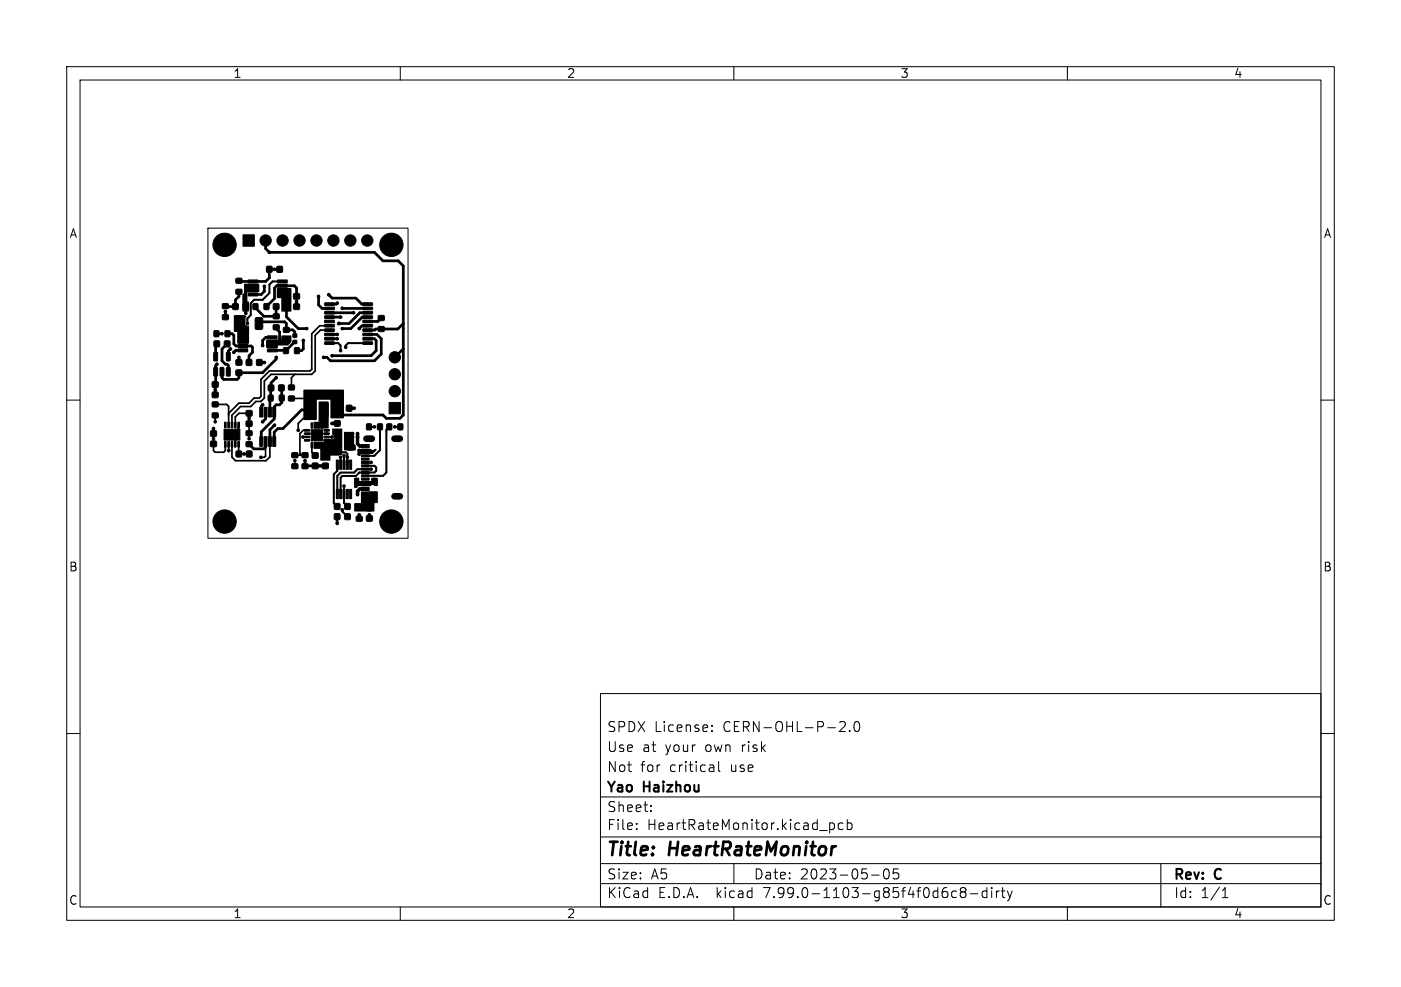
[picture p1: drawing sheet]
<svg xmlns="http://www.w3.org/2000/svg" width="210mm" height="148mm" viewBox="0 0 210 148" stroke-linecap="round" stroke-linejoin="round" font-family="sans-serif">
<defs><g id="words">
<g font-size="2.8">
<text x="91" y="128.8">Title:</text>
<text x="100.4" y="128.8">HeartRateMonitor</text>
</g>
<g font-size="2.1">
<text x="91" y="112.9">Use</text>
<text x="91" y="109.9">SPDX License:</text>
<text x="96.3" y="112.9">at</text>
<text x="99.7" y="112.9">your</text>
<text x="105.7" y="112.9">own</text>
<text x="108.4" y="109.9">CERN-OHL-P-2.0</text>
<text x="111.2" y="112.9">risk</text>
<text x="91" y="119.1">Yao</text>
<text x="91" y="115.9">Not</text>
<text x="96" y="115.9">for</text>
<text x="96.6" y="119.1">Haizhou</text>
<text x="100.4" y="115.9">critical</text>
<text x="109.5" y="115.9">use</text>
<text x="91" y="124.6">File:</text>
<text x="91" y="121.9">Sheet:</text>
<text x="97" y="124.6">HeartRateMonitor.kicad_pcb</text>
<text x="91" y="134.8">KiCad</text>
<text x="91" y="132">Size:</text>
<text x="97.6" y="132">A5</text>
<text x="98.7" y="134.8">E.D.A.</text>
<text x="107.4" y="134.8">kicad</text>
<text x="113" y="132">Date:</text>
<text x="114.5" y="134.8">7.99.0-1103-g85f4f0d6c8-dirty</text>
<text x="119.9" y="132">2023-05-05</text>
<text x="176" y="132.2">Rev:</text>
<text x="176" y="134.8">Id:</text>
<text x="180" y="134.8">1/1</text>
<text x="182.2" y="132.2">C</text>
</g>
<g font-size="1.8">
<text x="35" y="11.8">1</text>
<text x="85" y="11.8">2</text>
<text x="135" y="11.8">3</text>
<text x="185" y="11.8">4</text>
<text x="10.4" y="35.8">A</text>
<text x="198.4" y="35.8">A</text>
<text x="10.3" y="85.8">B</text>
<text x="198.3" y="85.8">B</text>
<text x="10.3" y="135.8">C</text>
<text x="35" y="137.8">1</text>
<text x="85" y="137.8">2</text>
<text x="135" y="137.8">3</text>
<text x="185" y="137.8">4</text>
<text x="198.3" y="135.8">C</text>
</g>
</g></defs>
<g fill="none" stroke="#000" stroke-width=".15">
<path d="M10 10h190v128h-190zM12 12h186v124h-186zM60 10v2M110 10v2M160 10v2M31.2 34.2h30v46.5h-30zM10 60h2M198 60h2M10 110h2M90 104h108v32h-108zM90 119.5h108M106.7 109.6v.1"/>
<path d="M106.7 108.8v.1M106.8 114.7l.2 .2v.8M107 115.6l-.1 .1M107 115.1h-.1M107.7 114.2v1.3l.2 .2M125.9 108.3l.2-.1 .5 .1a.41 .41 0 0 1 0 .5l-.8 .9h.9M127.4 109.6v.1M128.2 108.3l.3-.1a.94 .94 0 0 1 0 1.5h-.1a1 1 0 0 1-.2-1.4zM198 110h2M60 136v2M90 132.5h108M90 129.5h108"/>
<path d="M90 125.5h108M95.4 124.3v.1M95.4 123.5v.1M97.6 121.6v.1M97.6 120.8v.1M110 136v2M110 129.5v3M124.4 123.4v1.5M124.4 123.5l.4-.1 .3 .3v.4l-.2 .2h-.5M126.4 123.5l-.5-.1-.3 .3v.4l.2 .2h.6M127 123.5l.4-.1 .3 .3v.4l-.1 .2h-.6M127 122.9v1.5"/>
<path d="M130.6 131.2h1.2M132.6 130.4l.3-.1a.94 .94 0 0 1 0 1.5h-.1a1 1 0 0 1-.2-1.4zM134.6 130.3h-.7v.7l.2-.1h.5l.1 .3-.1 .5-.2 .1h-.3l-.2-.1M142.9 133.6l.5 .1M143.4 134.5l-.5 .1M144.2 133.7l-.3 .3 .1 .5 .2 .1h.3l.3-.3-.1-.4-.2-.2M144.2 133.7l-.3-.2 .1-.3 .2-.1h.3l.3 .3-.1 .2-.2 .1M144.2 133.7h.3M145.4 134h1.2M147.9 133.7l-.4-.1-.3 .3v.4l.2 .2h.5M147.9 133.1v1.5M148.6 133.1v.1"/>
<path d="M148.6 133.6v1M149.4 133.6v1M149.8 133.6l-.3 .1-.1 .2M150.1 133.6h.5M150.3 133.1v1.3l.1 .1 .2 .1M151 133.6l.4 1M151.4 134.6l-.2 .4-.2 .1M151.7 133.6l-.3 1M160 136v2M174 129.5v6.5M183.2 134.6h.9M183.2 133.5l.5-.4v1.5"/>
</g>
<path d="M125.3 126.9l-.4 .1" fill="none" stroke="#000" stroke-width=".4"/>
<g fill="#000" stroke="#000" stroke-width=".15">
<path d="M36.4 35.2h1.7v1.7h-1.7zM32.1 51.2h.8v.8h-.8zM32.1 55.1h.4l.1 .1v1.1l-.1 .1-.5-.1zM32.1 52.9l.4-.1 .1 .1v1.1l-.1 .1-.5-.1zM31.8 57.3h.9v.7h-.9zM31.8 58.8h.9v.8h-.9zM32.1 49.6h.7v.9h-.7zM33 55.1h.4l.2 .1v1.1l-.1 .1-.5-.1zM33.4 47.2h.8v.7h-.8zM33.4 45.6h.8v.7h-.8zM33.7 51.2h.7v.8h-.7zM34 55.1h.4l.1 .1v1.1l-.1 .1-.5-.1z"/>
<path d="M34 52.9l.4-.1 .1 .1v1.1l-.1 .1-.5-.1zM33.8 49.6h.6v.9h-.6zM34.9 45.6h.8v.8h-.8zM35.4 47.7l.8-.1 .2 .2v1.4l-.1 .2h-.8l-.2-.1zM35.4 43.4h.8v.7h-.8zM35.4 41.8h.8v.6h-.8zM35.4 55.5h.8v.8h-.8zM35.4 54h.8v.7h-.8zM35.7 50.4h1.4v.4h-1.4zM35.7 51h1.4v.5h-1.4zM35.7 51.7h1.4v.4h-1.4zM35.7 52.3h1.4v.5h-1.4z"/>
<path d="M36.5 45.6h.7v.8h-.7zM36.9 53.9h.8v.9h-.8zM37.9 45.6h.7v.8h-.7zM38.3 47.7l.8-.1 .3 .2v1.4l-.2 .2h-.7l-.2-.1zM37.2 42h1.5v.4h-1.5zM37.2 42.6h1.5v.5h-1.5zM37.2 43.3h1.5v.4h-1.5zM37.2 43.9h1.5v.5h-1.5zM38.5 53.9h.8v.9h-.8zM39.6 45.6h.7v.8h-.7zM40 40h.8v.8h-.8zM40.1 52.3h1.4v.5h-1.4z"/>
<path d="M40.1 51.7h1.4v.4h-1.4zM40.1 51h1.4v.5h-1.4zM40.1 50.4h1.4v.4h-1.4zM40.2 57.8h.8v.8h-.8zM40.2 59.3h.7v.8h-.7zM41 45.6h.8v.8h-.8zM41 48.7h.8v.7h-.8zM41 47.1h.8v.7h-.8zM41.5 40h.8v.8h-.8zM41.8 57.8h.8v.8h-.8zM41.9 59.3h.7v.8h-.7zM42.5 52.2h.7v.8h-.7z"/>
<path d="M42.6 45.6h.7v.8h-.7zM41.6 43.9h1.5v.5h-1.5zM41.6 43.3h1.5v.4h-1.5zM41.6 42.6h1.5v.5h-1.5zM41.6 42h1.5v.4h-1.5zM42.5 49.1h.8v.7h-.8zM42.5 50.8h.8v.7h-.8zM43.3 57.8h.8v.6h-.8zM43.3 59.4h.8v.7h-.8zM44.2 52.2h.7v.8h-.7zM43.9 50.1h.6v.5h-.6zM43.9 51h.6v.5h-.6z"/>
<path d="M44 44.1h.9v.7h-.9zM44 45.6h.9v.8h-.9zM48.7 45.4h1.4v.3l-1.4 .1zM48.7 46.1h1.4v.3h-1.4zM48.7 46.7h1.4v.3l-1.4 .1zM48.7 47.4h1.4v.3h-1.4zM48.7 48h1.4v.3l-1.4 .1zM48.7 48.7h1.4v.3h-1.4zM48.7 49.3h1.4v.3l-1.4 .1zM48.7 50h1.4v.3h-1.4zM48.7 50.6h1.4v.3l-1.4 .1zM48.7 51.3h1.4v.3h-1.4z"/>
<path d="M54.4 51.3h1.4v.3h-1.4zM54.4 50.6h1.4v.3l-1.4 .1zM54.4 50h1.4v.3h-1.4zM54.4 49.3h1.4v.3l-1.4 .1zM54.4 48.7h1.4v.3h-1.4zM54.4 48h1.4v.3l-1.4 .1zM54.4 47.4h1.4v.3h-1.4zM54.4 46.7h1.4v.3l-1.4 .1zM54.4 46.1h1.4v.3h-1.4zM54.4 45.4h1.4v.3l-1.4 .1zM56.7 47.3h.9v.7h-.9zM56.7 49h.9v.7h-.9z"/>
<path d="M31.6 64.6h.8v.8h-.8zM31.6 66.2h.8v.7h-.8zM31.8 60.3h.9v.7h-.9zM31.8 62h.9v.6h-.9zM33.7 66.2h.2v.9l-.3-.1zM33.7 63.3h.2v.9l-.3-.1zM34.2 66.2h.2v.9l-.3-.1zM34.2 63.3h.2v.9l-.3-.1zM34.7 66.2h.2v.9l-.3-.1zM34.7 63.3h.2v.9l-.3-.1zM35.2 66.2h.2v.9l-.3-.1zM35.2 63.3h.2v.9l-.3-.1z"/>
<path d="M35.4 67.7h.8v.8h-.8zM35.7 66.2h.2v.9l-.3-.1zM35.7 63.3h.2v.9l-.3-.1zM33.6 64.4h2.4v1.6h-2.4zM37 67.7h.7v.8h-.7zM36.9 63.1h.8v.8h-.8zM36.9 61.6h.8v.8h-.8zM36.9 64.6h.9v.7h-.9zM36.9 66.3h.9v.7h-.9zM38.9 61.1h.5v1.4h-.5zM38.9 65.5h.5v1.4h-.5zM39.6 61.1h.4v1.4h-.4z"/>
<path d="M39.6 65.5h.4v1.4h-.4zM40.2 61.1h.5v1.4h-.5zM40.2 65.5h.5v1.4h-.5zM40.9 61.1h.4v1.4h-.4zM40.9 65.5h.4v1.4h-.4zM43.8 67.9h.8v.7h-.8zM43.8 69.6h.8v.7h-.8zM45.3 69.6h.8v.7h-.8zM45.3 67.9h.8v.7h-.8zM45.6 64.4h.8v.2h-.7zM45.6 64.9h.8v.2h-.7zM45.6 65.4h.8v.2h-.7z"/>
<path d="M45.6 65.9h.8v.2h-.7zM46.7 64.4h1.6v1.7h-1.6zM46.6 63.4h.3l-.1 .8h-.2zM46.6 66.3l.3 .1-.1 .7h-.2zM45.9 60.4h.9l.2 .1v1.8l-.1 .2-.9 .1-.2-.2zM47.1 63.4h.3l-.1 .8h-.2zM47.1 66.3l.3 .1-.1 .7h-.2zM46.8 67.9h.9v.8h-.9zM46.8 69.5h.9v.7h-.9zM47.6 63.4h.3l-.1 .8h-.2zM47.6 66.3l.3 .1-.1 .7h-.2zM48.1 63.4h.3l-.1 .8h-.2z"/>
<path d="M48.1 66.3l.3 .1-.1 .7h-.2zM48.4 67.9h.8v.8h-.8zM48.4 69.5h.8v.7h-.8zM48 60.4h.9l.3 .1v1.8l-.2 .2-.8 .1-.2-.2zM48.6 65.9h.7l.1 .2h-.8zM48.6 65.4h.7l.1 .2h-.8zM48.6 64.9h.7l.1 .2h-.8zM48.6 64.4h.7l.1 .2h-.8zM50.1 75.5h.8v.9h-.8zM50.1 64.7h.9v.7h-.9zM50.1 63.1h.9v.8h-.9zM50.4 60.8h.8v.8h-.8z"/>
<path d="M50.4 73.4h.3v1.4h-.3zM50.4 69h.3v1.4h-.3zM50.1 77.1h.8v.8h-.8zM50.2 66.2l.7-.1 .2 .2v1l-.1 .2h-.6l-.2-.1zM50.9 73.4h.3v1.4h-.3zM50.9 69h.3v1.4h-.3zM51.7 75.5h.8v.9h-.8zM51.4 73.4h.3v1.4h-.3zM51.4 69h.3v1.4h-.3zM52 60.8h.7v.8h-.7zM51.9 73.4h.3v1.4h-.3zM51.9 69h.3v1.4h-.3z"/>
<path d="M51.7 77.1h.8v.8h-.8zM52.4 73.4h.3v1.4h-.3zM52.4 69h.3v1.4h-.3zM52.1 66.2l.6-.1 .3 .2v1l-.2 .2h-.5l-.3-.1zM53.4 77.4h.9v.7h-.9zM53.4 75.8h.9v.7h-.9zM54.2 68.7h1.1v.3h-1.1zM54.2 71.7h1.1v.3h-1.1zM54.2 73.1h1.1v.5h-1.1zM54.2 72.3h1.1v.5h-1.1zM54.2 71.2h1.1v.3h-1.1zM54.2 70.2h1.1v.3h-1.1z"/>
<path d="M54.2 69.7h1.1v.3h-1.1zM54.2 67.5h1.1v.5h-1.1zM54.2 66.7h1.1v.5h-1.1zM54.2 68.2h1.1v.3h-1.1zM54.2 69.2h1.1v.3h-1.1zM54.2 70.7h1.1v.3h-1.1zM55 75.8h.8v.8h-.8zM55 77.4h.8v.7h-.8zM55 63.6h.7v.8h-.7zM56.6 63.6h.7v.8h-.7zM58 63.6h.7v.8h-.7zM59.7 63.6h.6v.8h-.6z"/>
<path d="M58.3 60.4h1.7v1.7h-1.7z"/>
<circle cx="33.7" cy="36.7" r="1.75"/>
<circle cx="39.8" cy="36.1" r=".85"/>
<circle cx="40.4" cy="37.8" r=".2"/>
<circle cx="42.4" cy="36.1" r=".85"/>
<circle cx="44.9" cy="36.1" r=".85"/>
<circle cx="47.4" cy="36.1" r=".85"/>
<circle cx="50" cy="36.1" r=".85"/>
<circle cx="52.5" cy="36.1" r=".85"/>
<circle cx="55.1" cy="36.1" r=".85"/>
<circle cx="58.7" cy="36.7" r="1.75"/>
<circle cx="32.3" cy="58.4" r=".2"/>
<circle cx="32.5" cy="54.6" r=".2"/>
<circle cx="33.3" cy="50" r=".2"/>
<circle cx="33.8" cy="46.7" r=".2"/>
<circle cx="34.5" cy="52.3" r=".2"/>
<circle cx="35.1" cy="52.8" r=".2"/>
<circle cx="35.8" cy="53.6" r=".2"/>
<circle cx="36.8" cy="47" r=".2"/>
<circle cx="37.1" cy="48.5" r=".2"/>
<circle cx="39.4" cy="51.8" r=".2"/>
<circle cx="39.6" cy="42.9" r=".2"/>
<circle cx="39.6" cy="54.4" r=".2"/>
<circle cx="41.1" cy="40.4" r=".2"/>
<circle cx="41.4" cy="53.6" r=".2"/>
<circle cx="41.4" cy="56.6" r=".2"/>
<circle cx="43.2" cy="45" r=".2"/>
<circle cx="44.4" cy="45.2" r=".2"/>
<circle cx="45.5" cy="51.1" r=".2"/>
<circle cx="46" cy="58.9" r=".2"/>
<circle cx="46" cy="49.3" r=".2"/>
<circle cx="47.8" cy="44.4" r=".2"/>
<circle cx="48.5" cy="53.6" r=".2"/>
<circle cx="49.3" cy="44.2" r=".2"/>
<circle cx="49.8" cy="53.3" r=".2"/>
<circle cx="50.5" cy="50.8" r=".2"/>
<circle cx="50.5" cy="45.5" r=".2"/>
<circle cx="50.5" cy="50.1" r=".2"/>
<circle cx="50.8" cy="48.5" r=".23"/>
<circle cx="51.1" cy="52.6" r=".2"/>
<circle cx="51.1" cy="47.5" r=".2"/>
<circle cx="51.3" cy="46.2" r=".2"/>
<circle cx="51.3" cy="49.3" r=".2"/>
<circle cx="51.8" cy="52.1" r=".2"/>
<circle cx="53" cy="46.9" r=".2"/>
<circle cx="53.8" cy="49.3" r=".2"/>
<circle cx="59.2" cy="58.7" r=".85"/>
<circle cx="59.2" cy="56.1" r=".85"/>
<circle cx="59.2" cy="53.6" r=".85"/>
<circle cx="32" cy="64.3" r=".2"/>
<circle cx="32" cy="65.8" r=".2"/>
<circle cx="32.3" cy="63.2" r=".2"/>
<circle cx="33.7" cy="78.2" r="1.75"/>
<circle cx="34.3" cy="67.6" r=".2"/>
<circle cx="34.8" cy="65.3" r=".2"/>
<circle cx="36.6" cy="68.1" r=".2"/>
<circle cx="37.3" cy="62.7" r=".2"/>
<circle cx="37.3" cy="65.8" r=".2"/>
<circle cx="39.1" cy="68.6" r=".2"/>
<circle cx="39.4" cy="63.2" r=".2"/>
<circle cx="39.4" cy="60.7" r=".2"/>
<circle cx="41.1" cy="63.8" r=".2"/>
<circle cx="44.2" cy="69.1" r=".2"/>
<circle cx="44.7" cy="64.5" r=".2"/>
<circle cx="45.4" cy="65.5" r=".2"/>
<circle cx="45.7" cy="69.1" r=".2"/>
<circle cx="46" cy="62.2" r=".2"/>
<circle cx="47.5" cy="65.3" r=".2"/>
<circle cx="49.8" cy="63.5" r=".2"/>
<circle cx="49.8" cy="65.5" r=".2"/>
<circle cx="50.5" cy="78.5" r=".2"/>
<circle cx="51.1" cy="68.6" r=".2"/>
<circle cx="51.3" cy="76.5" r=".2"/>
<circle cx="51.6" cy="72.9" r=".2"/>
<circle cx="51.6" cy="68.3" r=".2"/>
<circle cx="51.8" cy="65.5" r=".2"/>
<circle cx="51.8" cy="65" r=".2"/>
<circle cx="52.1" cy="68.6" r=".2"/>
<circle cx="52.3" cy="65" r=".2"/>
<circle cx="52.3" cy="65.5" r=".2"/>
<circle cx="52.8" cy="65" r=".2"/>
<circle cx="52.8" cy="65.5" r=".2"/>
<circle cx="53.1" cy="61.2" r=".2"/>
<circle cx="53.3" cy="71.9" r=".2"/>
<circle cx="53.3" cy="72.9" r=".2"/>
<circle cx="53.3" cy="72.4" r=".2"/>
<circle cx="53.6" cy="74.2" r=".2"/>
<circle cx="53.6" cy="73.7" r=".2"/>
<circle cx="53.6" cy="65.5" r=".2"/>
<circle cx="53.6" cy="65" r=".2"/>
<circle cx="53.8" cy="72.4" r=".2"/>
<circle cx="53.8" cy="68.1" r=".2"/>
<circle cx="53.8" cy="67.6" r=".2"/>
<circle cx="53.8" cy="77.2" r=".2"/>
<circle cx="55.4" cy="77.2" r=".2"/>
<circle cx="55.6" cy="67.8" r=".2"/>
<circle cx="55.6" cy="70.4" r=".2"/>
<circle cx="55.6" cy="69.3" r=".2"/>
<circle cx="55.6" cy="72.4" r=".2"/>
<circle cx="56.1" cy="64" r=".2"/>
<circle cx="56.1" cy="71.9" r=".2"/>
<circle cx="56.1" cy="72.4" r=".2"/>
<circle cx="58.7" cy="78.2" r="1.75"/>
<circle cx="59.2" cy="64" r=".2"/>
</g>
<path d="M54.9 74.4h.8M54.9 65.8h.8M59.1 74.4h.8M59.1 65.8h.8" fill="none" stroke="#000" stroke-width="1"/>
<path d="M47.2 69.9h1.6M50.5 63.5h-.7M53.6 65v1.5l.3 .4h.9M53.8 77.2v.6M54.8 73.3h-.9l-.3 .4v.5M55.4 77.2v.5" fill="none" stroke="#000" stroke-width=".51"/>
<g fill="none" stroke="#000" stroke-width=".25">
<path d="M44.2 56.1l-.5 .5v1.5M45.7 59.7l-2 .1M49.4 48.9h-1.5l-1.2 1.1v5.4l-.2 .2h-6.1l-1.3 1.3v2.5l-.2 .3h-.8l-.8 .8h-1.5l-1.5 1.5M49.4 49.5h-1.4l-.8 .8v5.3l-.5 .5h-6.1l-1 1.1v2.5l-.5 .5h-.7l-.8 .8h-1.5l-1.3 1.3v1.4M32 65.8v1.8l.3 .2h1.2l.3-.2v-1M32.3 62.3v.9M32.3 60.6h1.7l.3 .3v2.8M34.3 66.6v1M35.8 63.7v.5l-1 1 .5 .5v.9M35.8 66.6v1.4M35.8 68v.1M36.6 68.1h.8"/>
<path d="M37.3 62.7v-.7h-1.5l-.5 .5v1.2M37.3 63.5v2.3M39.8 67.1v1.3l-.2 .2h-.5M40.5 66.2v2.3l-.6 .6h-4.6l-.5-.5v-2M44.2 69.1v.8M44.2 68.3h1.5M45.4 65.5h.1M45.4 65.5h.6M45.7 62.7h-.2l-.8 .8v1M46 64.5h-.5l-.5 .5v3l.2 .3M46.7 66.7v1.1l.5 .5M49 64.5v.5h-1.3l-.2 .3-.3-.3h-1.2"/>
<path d="M49 65.5h.8M49.8 65.5h.1"/>
</g>
<g fill="none" stroke="#000" stroke-width=".41">
<path d="M39.8 36.1v1.2l.6 .5h15.7l1.3 1.3h2.3l.8 .8v22.3l-.6 .5h-2l-.5-.5h-6.6M32.3 58.4v.8M32.4 50h.9M32.5 51.6l-.2 .1v1.8M32.5 54.6l-.2 .2v2.9M33.8 46.7v.9M34 51.6l-.7 .7v1.8l.5 .5h.2l.2 .2v.9M34.1 50h.7l.3 .3v1.3l.3 .3h2.3l.1 .2v.7l-.5 .6v1M34.5 52.3l-.3 .3v.9M35.8 43.8v.7l-.5 .5v1l-1.5-.1M35.8 53.6v.7M36.4 52.5h-1.1l-.2 .3"/>
<path d="M36.8 46v1M38.3 46v.2l1.3 1.2h1.8v-1.4M38.8 48.5l.3-.2h3.6l.2 .2v1h1l.3 .3v.5M38.9 54.4h.7M39.6 42.9v.8l-.4 .5h-1.3M40.4 40.4v1.3l-.6 .5h-3.9l-.1-.1M40.8 50.6h-1l-.4 .5v.7M41.1 40.4h.8M41.4 53.6v.2l-2 2.1h-3.6v.7l-.2 .3h-2.1l-.2-.3v-.9M41.4 49.1v.2l.5 .5v1.3M41.4 56.6l-.8 .8v2.3l-.1 .1v2M42.2 58.2v2.2l-.3 .3h-.5l-.3 .3v1.8l-1.9 2v1.4"/>
<path d="M42.9 46v1.5l1.8 1.8h1.3M44.2 51.3l-1.3 1.3-2.1-.1M44.4 44.4v-1.2l-.3-.3h-2.6l-.4 .3v1.6l-1.2 1.2M44.4 45.2v.8M45.5 51.1v1.2l-.3 .3h-.7M47.8 44.5v1.2l.5 .6h1.1M49.3 44.2l.5 .5h3.5l.9 .9h.9M49.4 46.9h3.6M49.4 50.2h1.1M49.4 50.8h1.1M49.4 47.6h1.7M50.5 45.5l-.1 .1h-1"/>
<path d="M51.3 46.2l3.8 .1M55.1 48.9h-.8l-.5 .4M55.1 50.8h1l.3 .3v1.5l-.8 .7h-5.8M55.1 46.9h-1.2l-1.6 1.6h-1.5M55.1 50.2h1.4l.6 .6v2.3l-1 1h-6.6l-.5-.5h-.5M55.1 47.6h-.8l-1.7 1.7h-1.3M57.1 47.7l-.5 .5h-1.5M60.4 52.3h.1M60.4 52.3l-1.2 1.3M60.5 48.5l-.9 .8h-3.3l-.1 .2h-1.1M32 64.3v.7M39.4 60.7l-.2 .2v.9"/>
<path d="M39.8 61.8v1l-.4 .4M39.8 66.2v.9l-.2 .2h-1.6l-.7-.7M41.1 63.8l-.6 .6v1.8M45.7 69.1v.8h1.5M46.4 61.5h-1.2l-2.8 2.8h-.7l-.6 .5v1.4M50.5 77.5v1M52.3 61.2h.8"/>
</g>
<g fill="none" stroke="#000" stroke-width=".3">
<path d="M42.3 42.2h-1.4l-.5 .5v1.2l-1 1.1h-1.3l-.5 .5v1.7l-.5 .6v.7M49.4 51.4h1.3l.4 .4v.8M55.1 51.4h-2.9l-.4 .4v.3M50.6 69.7v.9l-.6 .5v4.4l.5 .4M50.6 66.8v.1M51.1 68.6v1.1M51.1 67.8h.7l.3 .3v1.6M51.3 76.5v.2l.8 .8M51.6 72.9v2.5l.5 .5M51.6 68.3v1.4M54.8 69.9h1.3l.3 .2v.5l-.3 .3h-2.2l-.6 .5h-2l-.2 .2v2.5M55.3 64h.8"/>
<path d="M55.6 70.4h-2l-.5 .5h-2l-.5 .5v2.7M55.6 70.4h.1M55.6 69.3l-.8 .1M57 64v3.5l-.9 .9h-1.3M58.4 64l-.5 .5v6.4l-.5 .5h-2.6M59.2 64h.8"/>
</g>
<path d="M35.1 47.3l1.5-.1 .3 .1-.1 1a.39 .39 0 0 0 .1 .5 .39 .39 0 0 0 .4 .1v2.6h-1.7v-1.7h-.4l-.1-.1zM36.6 42.6l2.1-.1 .2 .2-.1 1.1-1.7 .1v1.3h.2v.2v1.2l-.1 .1h-.8l-.1-.1v-2.4l.3-.3zM39.9 51l1.6-.1 .2-.1h.5v-.4l.1-.1h1.3l.1 .1v.9l-.5 .5h-1.5l-.1 .3-.1 .1h-1.5zM41.6 43.2l2.1 .1-.1 3.4h-1.4v-2l-.7-.1zM45.5 58.5l6-.1v4.3h-2v-2.8h-2v3l-2 .1zM47.8 60.3h1.5l-.1 4-2.2-.1v-.9l.8-.1zM47 66.4l1.5-.1 .1-.5h.9a.35 .35 0 0 0 .6-.1 .35 .35 0 0 0-.3-.5l.1-.9h1.4v3.8l-.1 .1-.4 .1h-1.3v.8h-1.4l-.1-1.8h-.9zM51.6 64.8h1.5v1.7l.2 .4v.7h-1.3l-.4-.1zM53.1 71.7l.7-.1v.5h1.8l.1-.5 .9 .1v1.1l-.5 .1a.36 .36 0 0 0-.6 0h-1.9l-.1 .2h-.4zM53.6 68.1h.5l-.1 .2h-.3zM53.6 67.4l2-.1a.36 .36 0 0 0 .6 0h.2v.2l-.6 .6h-2.2zM54.1 73.7h1.3h1.2v1.6v.1h-.5v1.3l-3-.1v-1.1l1-.1z" fill="#000"/>
<use href="#words"/>
</svg>
